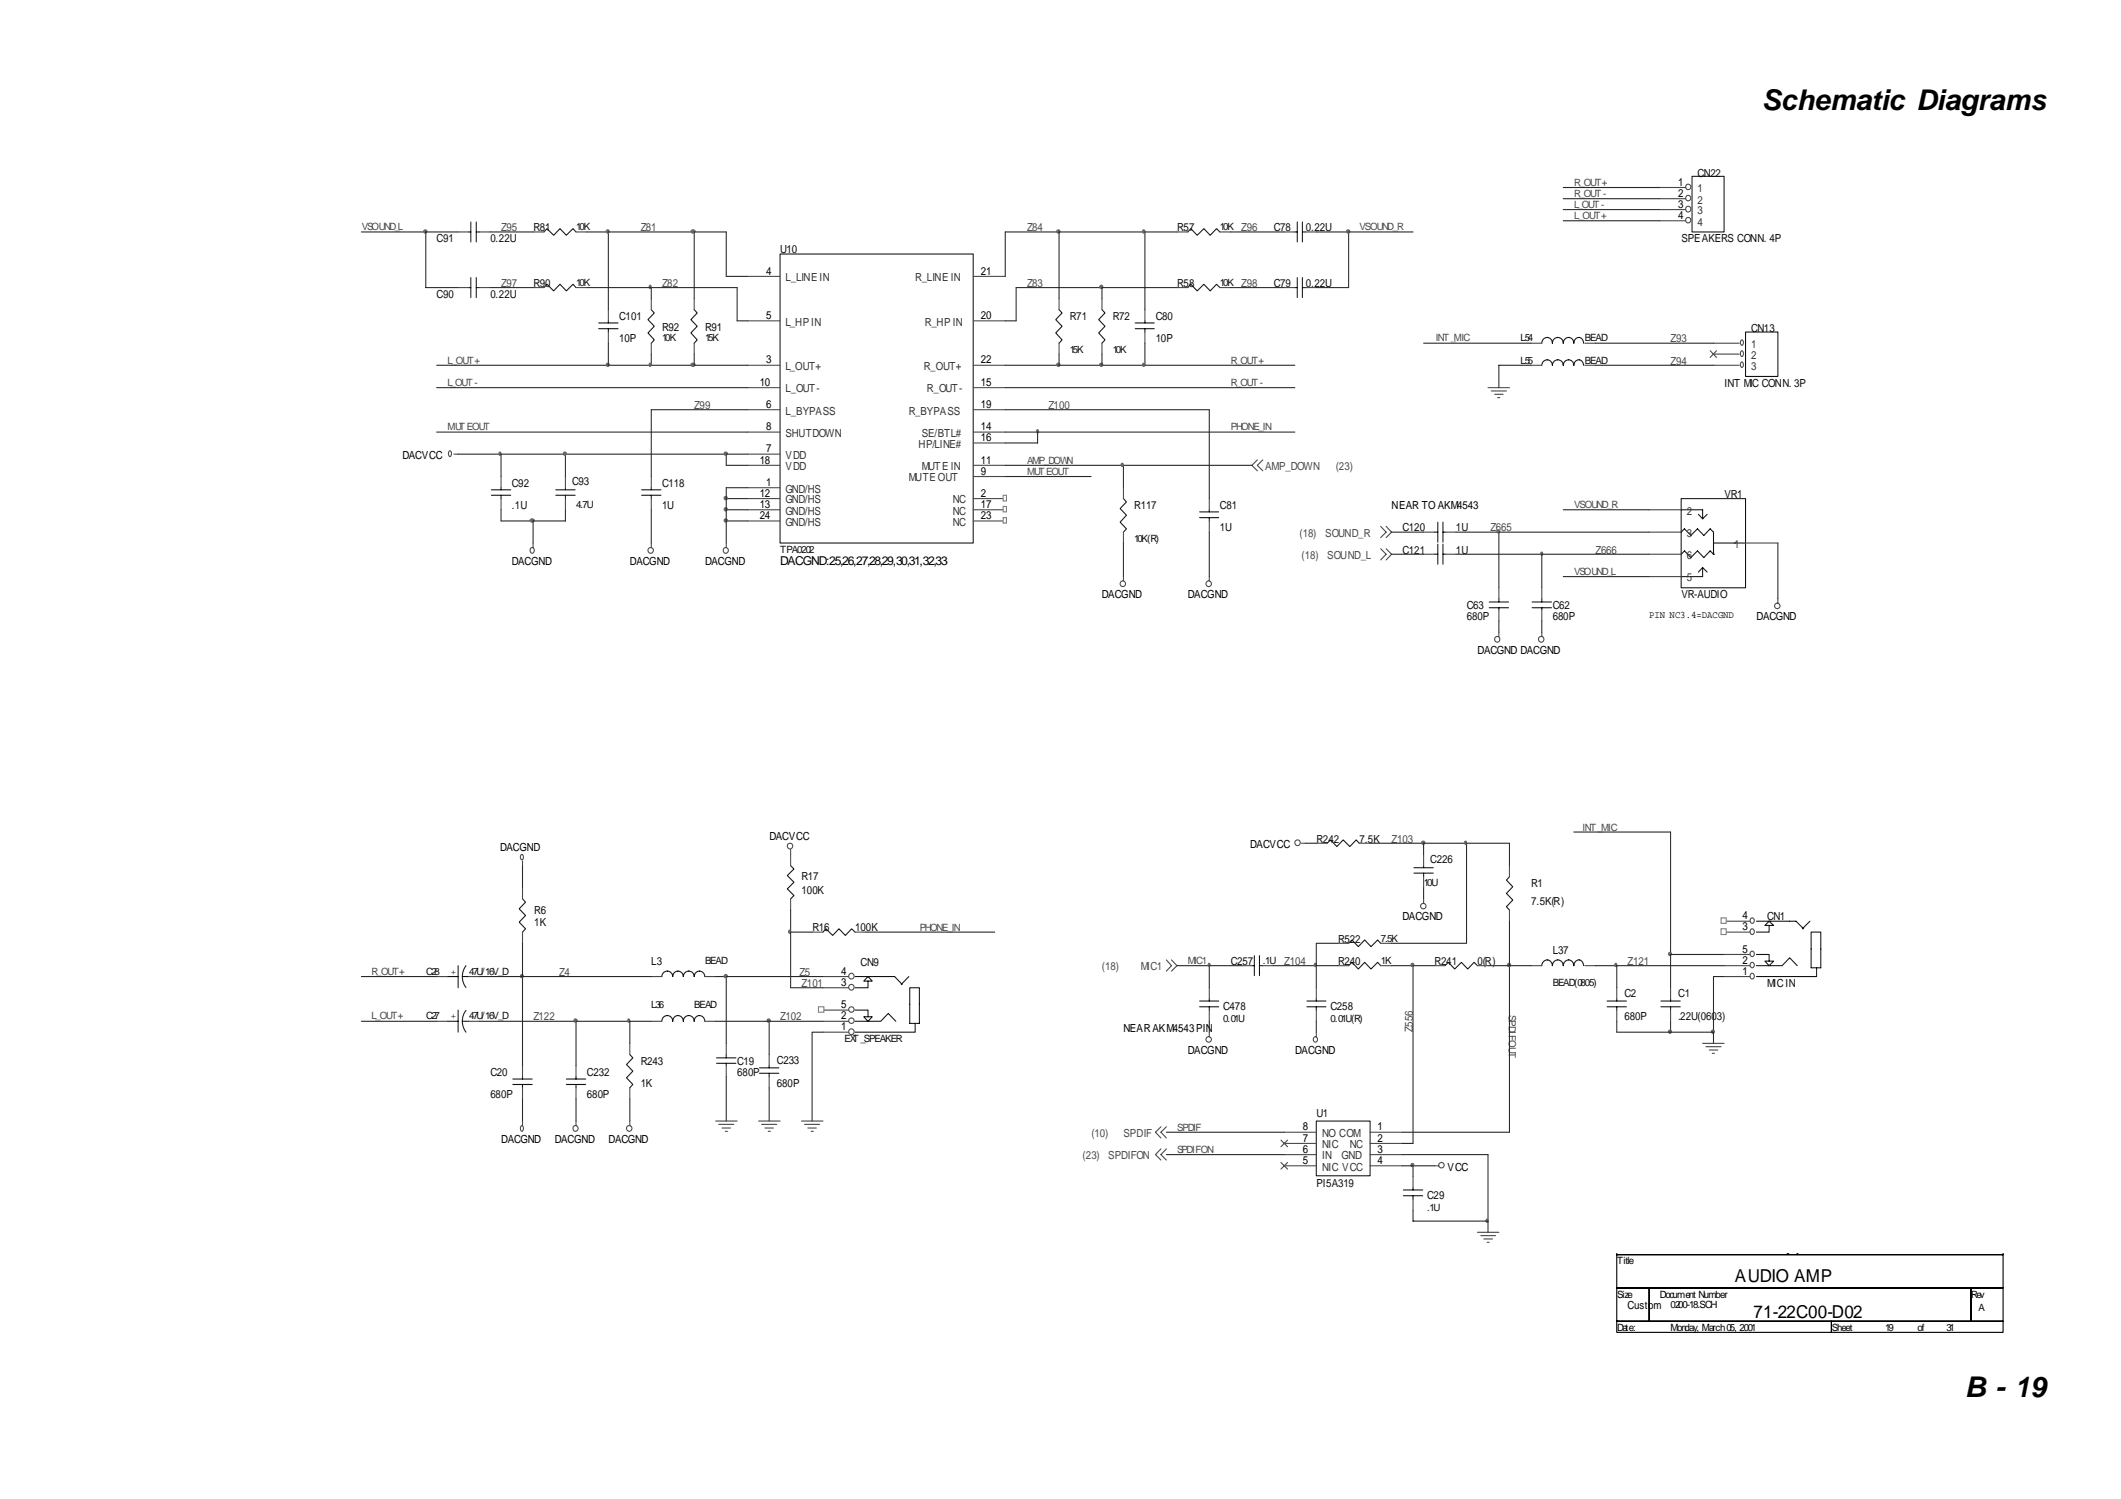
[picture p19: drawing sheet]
<svg xmlns="http://www.w3.org/2000/svg" width="297mm" height="210mm" viewBox="0 0 297 210" stroke-linecap="round" stroke-linejoin="round" font-family="sans-serif">
<defs><g id="words">
<g font-size="4">
<text x="246.7" y="15.4">Schematic Diagrams</text>
<text x="275.2" y="195.6">B - 19</text>
</g>
<g font-size="2.5">
<text x="240" y="175.1">ÂÅ¤Ñ¹q¸£</text>
<text x="243" y="179.5">AUDIO AMP</text>
<text x="245.6" y="184.5">71-22C00-D02</text>
</g>
<text font-size="1.7" x="109.2" y="79.2">DACGND:25,26,27,28,29,30,31,32,33</text>
<g font-size="1.6">
<text x="235" y="26">1</text>
<text x="235" y="27.6">2</text>
<text x="235" y="29.1">3</text>
<text x="235" y="30.7">4</text>
<text x="107.3" y="38.4">4</text>
<text x="137.4" y="38.4">21</text>
<text x="107.3" y="44.7">5</text>
<text x="137.4" y="44.7">20</text>
<text x="107.3" y="50.9">3</text>
<text x="137.4" y="50.9">22</text>
<text x="106.4" y="54">10</text>
<text x="107.3" y="57.1">6</text>
<text x="137.4" y="57.1">19</text>
<text x="137.4" y="54">15</text>
<text x="56.4" y="64.3">DACVCC</text>
<text x="106.4" y="64.9">18</text>
<text x="107.3" y="63.3">7</text>
<text x="107.3" y="60.2">8</text>
<text x="137.4" y="64.9">11</text>
<text x="137.4" y="60.2">14</text>
<text x="137.4" y="61.8">16</text>
<text x="106.4" y="69.6">12</text>
<text x="106.4" y="71.1">13</text>
<text x="107.3" y="68">1</text>
<text x="137.4" y="69.6">2</text>
<text x="137.4" y="71.1">17</text>
<text x="137.4" y="66.5">9</text>
<text x="194.9" y="71.3">NEAR TO AKM4543</text>
<text x="106.4" y="72.7">24</text>
<text x="137.4" y="72.7">23</text>
<text x="71.7" y="79.1">DACGND</text>
<text x="88.2" y="79.1">DACGND</text>
<text x="98.7" y="79.1">DACGND</text>
<text x="154.3" y="83.7">DACGND</text>
<text x="166.4" y="83.7">DACGND</text>
<text x="246" y="86.9">DACGND</text>
<text x="206.9" y="91.5">DACGND DACGND</text>
<text x="70" y="119.2">DACGND</text>
<text x="107.8" y="117.7">DACVCC</text>
<text x="175.1" y="118.8">DACVCC</text>
<text x="196.4" y="128.9">DACGND</text>
<text x="244" y="130.3">3</text>
<text x="244" y="128.7">4</text>
<text x="117.8" y="136.5">4</text>
<text x="244" y="135">2</text>
<text x="244" y="133.4">5</text>
<text x="244" y="136.5">1</text>
<text x="117.8" y="142.8">2</text>
<text x="117.8" y="141.2">5</text>
<text x="117.8" y="138.1">3</text>
<text x="117.8" y="144.3">1</text>
<text x="157.3" y="144.4">NEAR AKM4543 PIN</text>
<text x="166.4" y="147.6">DACGND</text>
<text x="181.4" y="147.6">DACGND</text>
<text x="70.2" y="160">DACGND</text>
<text x="77.7" y="160">DACGND</text>
<text x="85.2" y="160">DACGND</text>
<text x="182.4" y="161.4">6</text>
<text x="182.4" y="159.9">7</text>
<text x="182.4" y="158.3">8</text>
<text x="192.9" y="158.3">1</text>
<text x="192.9" y="159.9">2</text>
<text x="192.9" y="161.4">3</text>
<text x="182.4" y="163">5</text>
<text x="192.9" y="163">4</text>
<text x="202.7" y="163.9">VCC</text>
<text x="227.9" y="183.4">Custom</text>
</g>
<g font-size="1.6" fill="#0d0d0d">
<text x="237.7" y="24.7">CN22</text>
<text x="61.2" y="33.9">C91</text>
<text x="68.7" y="33.9">0.22U</text>
<text x="74.7" y="32.4">R81</text>
<text x="109.2" y="35.5">U10</text>
<text x="164.9" y="32.4">R57</text>
<text x="178.4" y="32.4">C78</text>
<text x="182.9" y="32.4">0.22U</text>
<text x="235.5" y="33.9">SPEAKERS CONN. 4P</text>
<text x="61.2" y="41.7">C90</text>
<text x="68.7" y="41.7">0.22U</text>
<text x="74.7" y="40.1">R90</text>
<text x="164.9" y="40.1">R58</text>
<text x="178.4" y="40.1">C79</text>
<text x="182.9" y="40.1">0.22U</text>
<text x="86.7" y="44.8">C101</text>
<text x="86.7" y="47.9">10P</text>
<text x="92.7" y="46.4">R92</text>
<text x="98.7" y="46.4">R91</text>
<text x="149.8" y="44.8">R71</text>
<text x="155.9" y="44.8">R72</text>
<text x="161.9" y="44.8">C80</text>
<text x="161.9" y="47.9">10P</text>
<text x="245.3" y="46.5">CN13</text>
<text x="241.5" y="54.2">INT MIC CONN. 3P</text>
<text x="71.7" y="68.2">C92</text>
<text x="71.7" y="71.3">.1U</text>
<text x="80.1" y="67.9">C93</text>
<text x="92.7" y="68.2">C118</text>
<text x="92.7" y="71.3">1U</text>
<text x="158.9" y="71.3">R117</text>
<text x="170.8" y="71.3">C81</text>
<text x="241.5" y="69.7">VR1</text>
<text x="170.8" y="74.4">1U</text>
<text x="196.4" y="74.4">C120</text>
<text x="196.4" y="77.5">C121</text>
<text x="203.9" y="74.4">1U</text>
<text x="203.9" y="77.5">1U</text>
<text x="235.5" y="83.7">VR-AUDIO</text>
<text x="205.4" y="85.3">C63</text>
<text x="205.4" y="86.9">680P</text>
<text x="217.4" y="85.3">C62</text>
<text x="217.4" y="86.9">680P</text>
<text x="184.4" y="118">R242</text>
<text x="190.4" y="118">7.5K</text>
<text x="112.2" y="123.3">R17</text>
<text x="112.2" y="125.1">100K</text>
<text x="200.3" y="120.8">C226</text>
<text x="214.4" y="124.2">R1</text>
<text x="74.8" y="127.9">R6</text>
<text x="74.8" y="129.7">1K</text>
<text x="113.8" y="130.4">R16</text>
<text x="119.8" y="130.4">100K</text>
<text x="214.4" y="126.7">7.5K(R)</text>
<text x="247.5" y="128.9">CN1</text>
<text x="91.2" y="135.1">L3</text>
<text x="120.5" y="135.3">CN9</text>
<text x="172.4" y="135.1">C257</text>
<text x="187.4" y="135.1">R240</text>
<text x="187.4" y="132">R522</text>
<text x="200.9" y="135.1">R241</text>
<text x="206.9" y="135.1">0(R)</text>
<text x="217.4" y="133.6">L37</text>
<text x="171.3" y="141.5">C478</text>
<text x="186.3" y="141.5">C258</text>
<text x="227.5" y="139.6">C2</text>
<text x="227.5" y="142.9">680P</text>
<text x="235" y="139.6">C1</text>
<text x="235" y="142.9">.22U(0603)</text>
<text x="247.5" y="138.2">MIC IN</text>
<text x="89.7" y="149.1">R243</text>
<text x="103.2" y="149.1">C19</text>
<text x="108.8" y="149">C233</text>
<text x="68.7" y="150.7">C20</text>
<text x="68.7" y="153.8">680P</text>
<text x="82.2" y="150.7">C232</text>
<text x="82.2" y="153.8">680P</text>
<text x="89.7" y="152.2">1K</text>
<text x="103.2" y="150.7">680P</text>
<text x="108.8" y="152.2">680P</text>
<text x="184.4" y="156.4">U1</text>
<text x="184.4" y="166.3">PI5A319</text>
<text x="199.9" y="167.9">C29</text>
</g>
<g font-size="1.6" fill="#343434">
<text x="237.7" y="26.9">1</text>
<text x="237.7" y="28.5">2</text>
<text x="237.7" y="30">3</text>
<text x="237.7" y="31.6">4</text>
<text x="110" y="39.4">L_LINE IN</text>
<text x="128.2" y="39.4">R_LINE IN</text>
<text x="110" y="45.6">L_HP IN</text>
<text x="129.5" y="45.6">R_HP IN</text>
<text x="110" y="51.8">L_OUT+</text>
<text x="129.4" y="51.8">R_OUT+</text>
<text x="245.3" y="48.7">1</text>
<text x="245.3" y="50.3">2</text>
<text x="245.3" y="51.8">3</text>
<text x="110" y="58">L_BYPASS</text>
<text x="110" y="55">L_OUT-</text>
<text x="127.3" y="58">R_BYPASS</text>
<text x="129.8" y="55">R_OUT-</text>
<text x="110" y="64.3">VDD</text>
<text x="110" y="65.8">VDD</text>
<text x="110" y="61.2">SHUTDOWN</text>
<text x="128.6" y="62.7">HP/LINE#</text>
<text x="129.1" y="65.8">MUTE IN</text>
<text x="129.1" y="61.2">SE/BTL#</text>
<text x="110" y="69">GND/HS</text>
<text x="110" y="70.5">GND/HS</text>
<text x="127.3" y="67.4">MUTE OUT</text>
<text x="133.5" y="70.5">NC</text>
<text x="110" y="72.1">GND/HS</text>
<text x="110" y="73.6">GND/HS</text>
<text x="133.5" y="72.1">NC</text>
<text x="133.5" y="73.6">NC</text>
<text x="236.2" y="75.2">3</text>
<text x="236.2" y="72.1">2</text>
<text x="242.8" y="76.8">1</text>
<text x="236.2" y="81.4">5</text>
<text x="236.2" y="78.3">6</text>
<text x="185.1" y="160.8">NIC</text>
<text x="185.1" y="159.2">NO COM</text>
<text x="189" y="160.8">NC</text>
<text x="185.1" y="163.9">NIC VCC</text>
<text x="185.1" y="162.4">IN</text>
<text x="187.9" y="162.4">GND</text>
</g>
<g font-size="1.6" fill="#4a4a4a">
<text x="70.2" y="32.4">Z95</text>
<text x="89.7" y="32.4">Z81</text>
<text x="143.8" y="32.4">Z84</text>
<text x="70.2" y="40.1">Z97</text>
<text x="92.7" y="40.1">Z82</text>
<text x="143.8" y="40.1">Z83</text>
<text x="234" y="47.9">Z93</text>
<text x="234" y="51.1">Z94</text>
<text x="97.2" y="57.3">Z99</text>
<text x="146.8" y="57.3">Z100</text>
<text x="177.2" y="65.8">AMP_DOWN</text>
<text x="187.1" y="65.8">(23)</text>
<text x="182" y="75.2">(18)</text>
<text x="185.6" y="75.2">SOUND_R</text>
<text x="208.7" y="74.4">Z665</text>
<text x="223.5" y="77.5">Z666</text>
<text x="182.3" y="78.3">(18)</text>
<text x="185.9" y="78.3">SOUND_L</text>
<text x="194.9" y="118">Z103</text>
<text x="78.3" y="136.7">Z4</text>
<text x="112" y="136.7">Z5</text>
<text x="154.3" y="135.9">(18)</text>
<text x="159.7" y="135.9">MIC1</text>
<text x="179.9" y="135.1">Z104</text>
<text x="227.9" y="135.1">Z121</text>
<text x="74.7" y="142.9">Z122</text>
<text x="109.2" y="142.9">Z102</text>
<text x="112.2" y="138.2">Z101</text>
<text x="197.8" y="144.6" transform="rotate(-90 197.8 144.6)">Z556</text>
<text x="152.8" y="159.2">(10)</text>
<text x="157.3" y="159.2">SPDIF</text>
<text x="151.6" y="162.4">(23)</text>
<text x="155.2" y="162.4">SPDIFON</text>
</g>
<g font-size="1.4" fill="#4a4a4a">
<text x="220.5" y="29.1">L_OUT-</text>
<text x="220.5" y="27.6">R_OUT-</text>
<text x="220.5" y="26">R_OUT+</text>
<text x="50.7" y="32.3">VSOUND_L</text>
<text x="190.4" y="32.3">VSOUND_R</text>
<text x="220.5" y="30.7">L_OUT+</text>
<text x="201.1" y="47.8">INT_MIC</text>
<text x="62.7" y="50.9">L_OUT+</text>
<text x="172.4" y="50.9">R_OUT+</text>
<text x="62.7" y="54">L_OUT-</text>
<text x="172.4" y="54">R_OUT-</text>
<text x="62.7" y="60.2">MUTEOUT</text>
<text x="143.8" y="64.9">AMP_DOWN</text>
<text x="172.4" y="60.2">PHONE_IN</text>
<text x="143.8" y="66.5">MUTEOUT</text>
<text x="220.5" y="71.2">VSOUND_R</text>
<text x="220.5" y="80.5">VSOUND_L</text>
<text x="221.6" y="116.3">INT_MIC</text>
<text x="128.8" y="130.3">PHONE_IN</text>
<text x="52" y="136.5">R_OUT+</text>
<text x="166.4" y="135">MIC1</text>
<text x="52" y="142.8">L_OUT+</text>
<text x="211.3" y="142.1" transform="rotate(90 211.3 142.1)">SPDIFOUT</text>
<text x="164.9" y="158.3">SPDIF</text>
<text x="164.9" y="161.5">SPDIFON</text>
</g>
<g font-size="1.4" fill="#0d0d0d">
<text x="80.7" y="32.3">10K</text>
<text x="170.8" y="32.3">10K Z96</text>
<text x="80.7" y="40">10K</text>
<text x="170.8" y="40">10K Z98</text>
<text x="92.7" y="47.8">10K</text>
<text x="98.7" y="47.8">15K</text>
<text x="212.9" y="47.8">L54</text>
<text x="221.9" y="47.8">BEAD</text>
<text x="149.8" y="49.4">15K</text>
<text x="155.9" y="49.4">10K</text>
<text x="212.9" y="50.9">L55</text>
<text x="221.9" y="50.9">BEAD</text>
<text x="80.7" y="71.2">4.7U</text>
<text x="109.2" y="77.4">TPA0202</text>
<text x="158.9" y="75.8">10K(R)</text>
<text x="199.4" y="124.1">10U</text>
<text x="193.4" y="131.9">7.5K</text>
<text x="59.7" y="136.5">C28</text>
<text x="65.7" y="136.5">47U/16V_D</text>
<text x="98.7" y="135">BEAD</text>
<text x="176.8" y="135">.1U</text>
<text x="193.4" y="135">1K</text>
<text x="59.7" y="142.8">C27</text>
<text x="65.7" y="142.8">47U/16V_D</text>
<text x="91.2" y="141.2">L36</text>
<text x="97.2" y="141.2">BEAD</text>
<text x="171.3" y="143.1">0.01U</text>
<text x="186.3" y="143.1">0.01U(R)</text>
<text x="217.4" y="138.1">BEAD(0805)</text>
<text x="118.3" y="145.9">EXT_SPEAKER</text>
<text x="199.9" y="169.6">.1U</text>
</g>
<g font-size="1.4">
<text x="231" y="86.6">PIN NC3.4=DACGND</text>
<text x="226.5" y="177">Title</text>
<text x="226.5" y="181.7">Size</text>
<text x="232.5" y="181.7">Document Number</text>
<text x="234" y="183.2">0200-18.SCH</text>
<text x="276" y="181.7">Rev</text>
<text x="277.1" y="183.6">A</text>
<text x="226.5" y="186.4">Date:</text>
<text x="234" y="186.4">Monday, March 05, 2001</text>
<text x="256.5" y="186.4">Sheet</text>
<text x="264" y="186.4">19</text>
<text x="268.5" y="186.4">of</text>
<text x="272.6" y="186.4">31</text>
</g>
<g font-size="1.4" fill="#1b1b1b">
<text x="63.9" y="136.5" transform="rotate(-90 63.9 136.5)">+</text>
<text x="63.9" y="142.7" transform="rotate(-90 63.9 142.7)">+</text>
</g>
</g></defs>
<path d="M226.4 172.6h54.1v3.1h-54.1zM226.4 175.7h54.1v4.6h-54.1zM226.4 180.3h4.6v4.7h-4.6zM226.4 185h30.1v1.6h-30.1zM231 180.3h45v4.7h-45zM256.5 185h24v1.6h-24zM276 180.3h4.5v4.7h-4.5z" fill="none" stroke="#000" stroke-width=".15"/>
<g fill="none" stroke="#4a4a4a" stroke-width=".15">
<path d="M64.2 32.5h1.4M67.2 32.5h1.4M74.7 32.5h1.5M80.7 32.5h1.5M164.8 32.5h1.6M170.8 32.5h1.5M179.9 32.5h1.4M182.9 32.5h1.4M64.2 40.3h1.4M67.2 40.3h1.4M74.7 40.3h1.5M80.7 40.3h1.5"/>
<path d="M85.2 43.4v1.5M85.2 46.5v1.6M91.2 41.8v1.6M91.2 48.1v1.5M97.2 41.8v1.6M97.2 48.1v1.5M148.3 41.8v1.6M148.3 48.1v1.5M154.3 41.8v1.6M154.3 48.1v1.5M160.3 43.4v1.5M160.3 46.5v1.6"/>
<path d="M164.8 40.3h1.6M170.8 40.3h1.5M179.9 40.3h1.4M182.9 40.3h1.4M208.4 54.3h3M208.9 54.7h2.1M209.3 55.2h1.2M209.7 55.7h.3M62.9 63.2l.1-.1a.49 .49 0 0 1 0 .8 .51 .51 0 0 1-.1-.7zM63.6 63.6h.6M70.2 66.7v1.6M70.2 69.8v1.6"/>
<path d="M74.4 76.7a.36 .36 0 0 1 .4 .4 .36 .36 0 0 1-.4 .3 .48 .48 0 0 1 0-.7zM74.7 76v.7M79.2 66.7v1.6M79.2 69.8v1.6M91.2 66.7v1.6M91.2 69.8v1.6M91.2 76v.7M101.7 76v.7M157.3 68.3v1.5M157.3 74.5v1.5M169.4 69.8v1.6M169.4 73v1.5"/>
<path d="M176.1 64.4l-.8 .8 .8 .7M176.8 64.4l-.7 .8 .7 .7M193.4 73.7l.7 .8-.7 .8M193.4 76.8l.7 .8-.7 .8M194.1 73.7l.8 .8-.8 .8M194.1 76.8l.8 .8-.8 .8M157.3 80.7v.6M169.4 80.7v.6M209.9 88.5v.6M215.9 88.5v.6M249 83.8v.7M73 119.7l.1-.1a.45 .45 0 0 1 0 .8 .45 .45 0 0 1-.1-.7z"/>
<path d="M110.7 119v.6M182.3 118.1h.6M73.2 120.6v.6M163.3 134.4l.8 .8-.8 .8M164.1 134.4l.7 .8-.7 .8M173.8 135.2h1.5M176.8 135.2h1.5M184.3 138.3v1.6M187.3 135.2h1.6M193.4 135.2h1.5M199.4 125.9v.6M226.4 138.3v1.6"/>
<path d="M73 157.7l.1-.1a.49 .49 0 0 1 0 .8 .51 .51 0 0 1-.1-.7zM73.2 157v.6M80.7 157v.6M88.2 157v.6M100.2 157h3M100.6 157.4h2.2M101.1 158h1.2M101.6 158.4h.3M106.2 157h3M106.7 157.4h2.1M107.1 158h1.2M107.6 158.4h.3"/>
<path d="M112.2 157h3.1M112.7 157.4h2.1M113.1 158h1.2M113.6 158.4h.3M162.6 157.8l-.8 .7 .8 .9M163.3 157.8l-.7 .7 .7 .9M169.4 144.5v.7M184.1 145.2a.35 .35 0 0 1 .4 .4 .35 .35 0 0 1-.4 .3 .45 .45 0 0 1 0-.7zM184.3 141.4v1.6M184.3 144.5v.7M226.4 141.4v1.6M238.4 146.1h3.1"/>
<path d="M238.9 146.6h2.1M239.4 147h1.2M239.8 147.5h.3M162.6 160.9l-.8 .8 .8 .7M163.3 160.9l-.7 .8 .7 .7M200.9 163.2h.6M206.9 172.6h3M207.4 173h2M207.8 173.5h1.2M208.3 174h.3"/>
<circle cx="91.1" cy="77.1" r=".39"/>
<circle cx="101.6" cy="77.1" r=".39"/>
<circle cx="157.2" cy="81.7" r=".39"/>
<circle cx="169.3" cy="81.7" r=".39"/>
<circle cx="209.7" cy="89.5" r=".38"/>
<circle cx="215.8" cy="89.5" r=".39"/>
<circle cx="248.9" cy="84.8" r=".38"/>
<circle cx="110.6" cy="118.5" r=".39"/>
<circle cx="181.7" cy="118" r=".39"/>
<circle cx="199.3" cy="126.9" r=".38"/>
<circle cx="80.6" cy="158" r=".39"/>
<circle cx="88.1" cy="158" r=".39"/>
<circle cx="169.3" cy="145.6" r=".38"/>
<circle cx="201.9" cy="163.2" r=".38"/>
</g>
<g fill="none" stroke="#1b1b1b" stroke-width=".15">
<path d="M65.6 32.5h.3M65.9 31.1v2.8M65.9 38.9v2.8M66.7 32.5h.5M66.7 31.1v2.8M66.7 38.9v2.8M76.2 32.5l.4-.5 .9 .9 .9-.9 .9 .9 .9-.9 .5 .5M166.4 32.5l.4-.5 .9 .9 .9-.9 .9 .9 .9-.9 .4 .5M181.3 32.5h.4M181.7 31.1v2.8M181.7 38.9v2.8M182.4 32.5h.5"/>
<path d="M182.4 31.1v2.8M182.4 38.9v2.8M65.6 40.3h.3M66.7 40.3h.5M76.2 40.3l.4-.5 .9 .9 .9-.9 .9 .9 .9-.9 .5 .5M83.8 46h2.8M83.8 45.2h2.8M85.2 44.9v.3M85.2 46v.5M91.2 43.4l.4 .4-.9 1 .9 .9-.9 .9 .9 1-.4 .5M97.2 43.4l.4 .4-.8 1 .8 .9-.8 .9 .8 1-.4 .5M148.3 43.4l.4 .4-.8 1 .8 .9-.8 .9 .8 1-.4 .5"/>
<path d="M154.3 43.4l.5 .4-.9 1 .9 .9-.9 .9 .9 1-.5 .5M159 46h2.7M159 45.2h2.7M160.3 44.9v.3M160.3 46v.5M166.4 40.3l.4-.5 .9 .9 .9-.9 .9 .9 .9-.9 .4 .5M181.3 40.3h.4M182.4 40.3h.5M68.8 69.4h2.7M68.8 68.6h2.7M70.2 68.3v.3M70.2 69.4v.4"/>
<path d="M77.8 69.4h2.7M77.8 68.6h2.7M79.2 68.3v.3M79.2 69.4v.4M89.9 69.4h2.7M89.9 68.6h2.7M91.2 68.3v.3M91.2 69.4v.4M157.3 69.8l.5 .5-.9 .9 .9 .9-.9 1 .9 1-.5 .4M168 72.5h2.7M168 71.7h2.7M169.4 71.4v.3"/>
<path d="M169.4 72.5v.5M175.3 135.2h.4M175.7 133.8v2.8M176.4 135.2h.4M176.4 133.8v2.8M184.3 139.9v.3M188.9 135.2l.4-.4 .9 .9 .9-.9 .9 .9 .9-.9 .5 .4M226.4 139.9v.3M246 135.2h3.6l1-1.1 1.1 1.1M246 133.7h1.8v.9M246 129h5.5l1.1 1.1M247.2 129.6l.6-.6 .6 .6z"/>
<path d="M247.2 134.6h1.2l-.6 .6zM247.8 129.6v.9h-1.8M253.5 129l-1.1 1.1M253.6 130.5h1.4v5h-1.4zM254.4 135.5v1.2h-8.4M183 141h2.7M183 140.2h2.7M184.3 141v.4M225.1 141h2.7M225.1 140.2h2.7M226.4 141v.4"/>
</g>
<path d="M245.2 134.8a.35 .35 0 0 1 .5 .3 .35 .35 0 0 1-.5 .4 .45 .45 0 0 1 0-.7z" fill-rule="evenodd" fill="#fff" stroke="#4a4a4a" stroke-width=".15"/>
<path d="M241.5 135.2h3.6" fill="none" stroke="#4a4a4a" stroke-width=".15"/>
<path d="M245.2 133.2a.35 .35 0 0 1 .5 .4 .35 .35 0 0 1-.5 .3 .45 .45 0 0 1 0-.7z" fill-rule="evenodd" fill="#fff" stroke="#4a4a4a" stroke-width=".15"/>
<path d="M241.5 133.7h3.6" fill="none" stroke="#4a4a4a" stroke-width=".15"/>
<path d="M245.2 130.1h.2a.38 .38 0 0 1 .3 .4 .38 .38 0 0 1-.5 .3 .5 .5 0 0 1 0-.7z" fill-rule="evenodd" fill="#fff" stroke="#4a4a4a" stroke-width=".15"/>
<path d="M241.5 130.5h3.6" fill="none" stroke="#4a4a4a" stroke-width=".15"/>
<path d="M245.2 128.6a.35 .35 0 0 1 .5 .3 .35 .35 0 0 1-.5 .3 .45 .45 0 0 1 0-.6z" fill-rule="evenodd" fill="#fff" stroke="#4a4a4a" stroke-width=".15"/>
<path d="M241.5 129h3.6" fill="none" stroke="#4a4a4a" stroke-width=".15"/>
<path d="M245.2 136.3a.36 .36 0 0 1 .5 .4 .36 .36 0 0 1-.5 .3 .48 .48 0 0 1 0-.7z" fill-rule="evenodd" fill="#fff" stroke="#4a4a4a" stroke-width=".15"/>
<path d="M241.5 136.7h3.6" fill="none" stroke="#4a4a4a" stroke-width=".15"/>
<g fill="#fff" stroke="#808080" stroke-width=".15">
<path d="M241 130.1h.7v.8h-.7z" fill-rule="evenodd"/>
<path d="M241 128.5h.7v.8h-.7z" fill-rule="evenodd"/>
</g>
<path d="M237 24.7h4.5v7.8h-4.5z" fill="none" stroke="#1b1b1b" stroke-width=".15"/>
<circle cx="236.4" cy="26.2" r=".38" fill="#fff" stroke="#4a4a4a" stroke-width=".15"/>
<path d="M232.4 26.3h3.7" fill="none" stroke="#4a4a4a" stroke-width=".15"/>
<circle cx="236.4" cy="27.7" r=".38" fill="#fff" stroke="#4a4a4a" stroke-width=".15"/>
<path d="M232.4 27.8h3.7" fill="none" stroke="#4a4a4a" stroke-width=".15"/>
<circle cx="236.4" cy="29.3" r=".39" fill="#fff" stroke="#4a4a4a" stroke-width=".15"/>
<path d="M232.4 29.3h3.7" fill="none" stroke="#4a4a4a" stroke-width=".15"/>
<circle cx="236.4" cy="30.8" r=".38" fill="#fff" stroke="#4a4a4a" stroke-width=".15"/>
<path d="M232.4 30.9h3.7" fill="none" stroke="#4a4a4a" stroke-width=".15"/>
<path d="M244.5 46.5h4.5v6.2h-4.5z" fill="none" stroke="#1b1b1b" stroke-width=".15"/>
<path d="M243.8 47.6h.1a.45 .45 0 0 1 0 .8 .45 .45 0 0 1-.1-.8z" fill-rule="evenodd" fill="#fff" stroke="#4a4a4a" stroke-width=".15"/>
<path d="M240 48.1h3.6" fill="none" stroke="#4a4a4a" stroke-width=".15"/>
<path d="M243.8 49.2l.1-.1a.49 .49 0 0 1 0 .8 .49 .49 0 0 1-.1-.7z" fill-rule="evenodd" fill="#fff" stroke="#4a4a4a" stroke-width=".15"/>
<path d="M240 49.6h3.6" fill="none" stroke="#4a4a4a" stroke-width=".15"/>
<path d="M243.8 50.7h.1a.45 .45 0 0 1 0 .7 .45 .45 0 0 1-.1-.7z" fill-rule="evenodd" fill="#fff" stroke="#4a4a4a" stroke-width=".15"/>
<g fill="none" stroke="#4a4a4a" stroke-width=".15">
<path d="M104.7 38.7h4.5M136.3 38.7h4.5M104.7 51.1h4.5M104.7 57.4h4.5M104.7 54.3h4.5M104.7 44.9h4.5M136.3 51.1h4.5M136.3 57.4h4.5M136.3 54.3h4.5M136.3 44.9h4.5M214.4 51.1h1.5M214.4 48.1h1.5"/>
<path d="M221.9 51.1h1.5M221.9 48.1h1.5M240 51.1h3.6M104.7 68.3h4.5M104.7 69.8h4.5M104.7 71.4h4.5M104.7 73h4.5M104.7 63.6h4.5M104.7 65.2h4.5M104.7 60.5h4.5M136.3 69.8h4.5M136.3 71.4h4.5"/>
<path d="M136.3 73h4.5M136.3 65.2h4.5M136.3 66.7h4.5M136.3 60.5h4.5M136.3 62h4.5M184.3 118.1h1.6M190.4 118.1h1.5M199.4 119.6v1.6M199.4 122.8v1.5M200.9 135.2h1.5M206.9 135.2h1.5M214.4 135.2h1.5"/>
<path d="M221.9 135.2h1.5M234 138.3v1.6M179.9 158.5h4.4M191.9 158.5h4.5M234 141.4v1.6M179.9 160.1h4.4M179.9 161.7h4.4M179.9 163.2h4.4M191.9 160.1h4.5M191.9 161.7h4.5M191.9 163.2h4.5M197.9 164.8v1.5"/>
<path d="M197.9 167.9v1.6"/>
</g>
<path d="M239.5 49.1l.9 .9M240.4 49.1l-.9 .9M179.4 159.6l.9 1M180.3 159.6l-.9 1M179.4 162.8l.9 .9M180.3 162.8l-.9 .9" fill="none" stroke="#4b4b4b" stroke-width=".15"/>
<g fill="none" stroke="#1b1b1b" stroke-width=".15">
<path d="M109.2 35.6h27.1v40.4h-27.1zM215.9 51.1a.74 .74 0 0 1 .8-.7 .74 .74 0 0 1 .7 .7 .76 .76 0 0 1 .8-.7 .76 .76 0 0 1 .7 .7 .74 .74 0 0 1 .8-.7 .74 .74 0 0 1 .7 .7 .68 .68 0 0 1 .7-.7 .68 .68 0 0 1 .7 .7M215.9 48.1a.74 .74 0 0 1 .8-.8 .74 .74 0 0 1 .7 .8 .76 .76 0 0 1 .8-.8 .76 .76 0 0 1 .7 .8 .74 .74 0 0 1 .8-.8 .74 .74 0 0 1 .7 .8 .69 .69 0 0 1 .7-.8 .69 .69 0 0 1 .7 .8M185.9 118.1l.4-.5 .9 .9 .9-.9 .9 .9 .9-.9 .5 .5M198 122.3h2.7M198 121.5h2.7M199.4 121.2v.3M199.4 122.3v.5M202.4 135.2l.4-.4 .9 .9 1-.9 .9 .9 .8-.9 .5 .4M215.9 135.2a.74 .74 0 0 1 .8-.8 .74 .74 0 0 1 .7 .8 .76 .76 0 0 1 .8-.8 .76 .76 0 0 1 .7 .8 .74 .74 0 0 1 .8-.8 .74 .74 0 0 1 .7 .8 .69 .69 0 0 1 .7-.8 .69 .69 0 0 1 .7 .8M234 139.9v.3M184.3 157h7.6v7.6h-7.6z"/>
<path d="M232.6 141h2.7M232.6 140.2h2.7M234 141v.4M196.5 167.4h2.7M196.5 166.6h2.7M197.9 166.3v.3M197.9 167.4v.5"/>
</g>
<g fill="#fff" stroke="#808080" stroke-width=".15">
<path d="M140.5 69.4h.5v.8h-.5z" fill-rule="evenodd"/>
<path d="M140.5 70.9h.5v.8h-.5z" fill-rule="evenodd"/>
<path d="M140.5 72.5h.5v.7h-.5z" fill-rule="evenodd"/>
</g>
<g fill="none" stroke="#1b1b1b" stroke-width=".15">
<path d="M200.9 74.5h.5M200.9 77.6h.5M201.4 73.1v2.8M201.4 76.2v2.8M202.1 74.5h.3M202.1 73.1v2.8M202.1 76.2v2.8M202.1 77.6h.3M235.4 69.8h9.1v12.5h-9.1zM235.4 71.4h3v1.3l-.5-.7M235.4 74.5l.5-.4 .9 .9 .9-.9 .9 .9 .9-.9 .5 .4v3.1M235.4 77.6l.5-.5 .9 1 .9-1 .9 1 .9-1 .5 .5"/>
<path d="M238.4 79.5l.7 .6M239.1 72l-.7 .7M240 77.6h.1M240 76h4.5M208.6 84.3h2.7M208.6 85.1h2.7M209.9 83.8v.5M209.9 85.1v.3M214.6 84.3h2.7M214.6 85.1h2.7M215.9 83.8v.5M215.9 85.1v.3"/>
<path d="M237.9 80.1l.5-.6v1.2h-3M62.6 136.7h1.6M64.2 135.2v3.1M64.8 136.7h.8M65.3 135.2a2.54 2.54 0 0 0 0 3.1M92.7 136.7a.76 .76 0 0 1 .8-.7 .76 .76 0 0 1 .7 .7 .74 .74 0 0 1 .8-.7 .74 .74 0 0 1 .7 .7 .76 .76 0 0 1 .8-.7 .76 .76 0 0 1 .7 .7 .74 .74 0 0 1 .8-.7 .74 .74 0 0 1 .7 .7M110.7 121.2l.5 .5-.9 .9 .9 .9-.9 1 .9 .9-.5 .5M115.3 130.5l.4-.4 .9 .9 .9-.9 .9 .9 .9-.9 .4 .4M119.7 136.7h5.6l1 1.1M121.6 136.7l.6 .7h-1.2zM121.6 137.4v.9h-1.9M127.3 136.7l-1.1 1.1"/>
<path d="M127.4 138.3h1.4v5h-1.4zM169.4 139.9v.3M188.9 132.1l.4-.5 .9 1 .9-1 .9 1 .9-1 .5 .5M211.4 122.8l-.4 .4 .9 1-.9 .9 .9 .9-.9 1 .4 .4M62.6 143h1.6M64.2 141.4v3.1M64.8 143h.8M65.3 141.5a2.54 2.54 0 0 0 0 3M71.8 151.9h2.7M71.8 151.1h2.7M73.2 150.8v.3M73.2 151.9v.4"/>
<path d="M79.3 151.9h2.7M79.3 151.1h2.7M80.7 150.8v.3M80.7 151.9v.4M92.7 143a.76 .76 0 0 1 .8-.8 .76 .76 0 0 1 .7 .8 .74 .74 0 0 1 .8-.8 .74 .74 0 0 1 .7 .8 .76 .76 0 0 1 .8-.8 .76 .76 0 0 1 .7 .8 .74 .74 0 0 1 .8-.8 .74 .74 0 0 1 .7 .8M119.7 143h3.6l1.1-1.1 1.1 1.1M119.7 141.4h1.9v1M121 142.4h1.2l-.6 .6zM128.2 143.3v1.2h-8.5M168 141h2.7M168 140.2h2.7M169.4 141v.4"/>
</g>
<g fill="none" stroke="#4a4a4a" stroke-width=".15">
<path d="M199.4 74.5h1.5M199.4 77.6h1.5M202.4 74.5h1.5M202.4 77.6h1.5M231 74.5h4.4M231 77.6h4.4M231 71.4h4.4M244.5 76h4.5M209.9 82.3v1.5M209.9 85.4v1.6M215.9 82.3v1.5M215.9 85.4v1.6"/>
<path d="M231 80.7h4.4M110.7 119.6v1.6M61.2 136.7h1.4M65.6 136.7h1.6M91.2 136.7h1.5M98.7 136.7h1.5M110.7 125.9v1.5M113.7 130.5h1.6M119.7 130.5h1.6M169.4 138.3v1.6M187.3 132.1h1.6M193.4 132.1h1.5"/>
<path d="M211.4 121.2v1.6M211.4 127.4v1.6M61.2 143h1.4M65.6 143h1.6M73.2 149.2v1.6M73.2 152.3v1.6M80.7 149.2v1.6M80.7 152.3v1.6M91.2 143h1.5M98.7 143h1.5M169.4 141.4v1.6"/>
</g>
<circle cx="119.2" cy="142.9" r=".38" fill="#fff" stroke="#4a4a4a" stroke-width=".15"/>
<path d="M115.3 143h3.6" fill="none" stroke="#4a4a4a" stroke-width=".15"/>
<circle cx="119.2" cy="141.4" r=".38" fill="#fff" stroke="#4a4a4a" stroke-width=".15"/>
<path d="M115.3 141.4h3.6" fill="none" stroke="#4a4a4a" stroke-width=".15"/>
<circle cx="119.2" cy="138.2" r=".39" fill="#fff" stroke="#4a4a4a" stroke-width=".15"/>
<path d="M115.3 138.3h3.6" fill="none" stroke="#4a4a4a" stroke-width=".15"/>
<circle cx="119.2" cy="136.7" r=".39" fill="#fff" stroke="#4a4a4a" stroke-width=".15"/>
<path d="M115.3 136.7h3.6" fill="none" stroke="#4a4a4a" stroke-width=".15"/>
<circle cx="119.2" cy="144.5" r=".39" fill="#fff" stroke="#4a4a4a" stroke-width=".15"/>
<path d="M115.3 144.5h3.6" fill="none" stroke="#4a4a4a" stroke-width=".15"/>
<path d="M114.6 141h.8v.7h-.8z" fill-rule="evenodd" fill="#fff" stroke="#808080" stroke-width=".15"/>
<path d="M73.2 125.9l.4 .4-.9 1 .9 .9-.9 .9 .9 1-.4 .4M88.2 147.7l.4 .4-.9 1 .9 .9-.9 .9 .9 1-.4 .4M100.4 148.1h2.7M100.4 148.9h2.7M101.7 147.7v.4M101.7 148.9v.3M106.4 150.3h2.7M106.4 149.5h2.7M107.7 149.2v.3M107.7 150.3v.5" fill="none" stroke="#1b1b1b" stroke-width=".15"/>
<path d="M73.2 124.3v1.6M73.2 130.5v1.6M88.2 146.1v1.6M88.2 152.3v1.6M101.7 146.1v1.6M101.7 149.2v1.6M107.7 147.7v1.5M107.7 150.8v1.5" fill="none" stroke="#4a4a4a" stroke-width=".15"/>
<g fill="none" stroke="#2b2b2b" stroke-width=".15">
<path d="M50.6 32.5h13.6M59.6 32.5v7.8h4.6M68.6 32.5h6.1M82.2 32.5h19.5v6.2h3M85.2 32.5v10.9M97.2 32.5v9.3M148.3 32.5v9.3M160.3 32.5v10.9M164.8 32.5h-24v6.2M172.3 32.5h7.6M184.3 32.5h13.6M188.9 32.5v7.8h-4.6"/>
<path d="M218.9 29.3h13.5M218.9 27.8h13.5M218.9 26.3h13.5M218.9 30.9h13.5M61.2 54.3h43.5M61.2 51.1h36M68.6 40.3h6.1M82.2 40.3h21v4.6h1.5M85.2 48.1v3M91.2 40.3v1.5M91.2 49.6v1.5M97.2 49.6v1.5h7.5"/>
<path d="M104.7 57.4h-13.5v9.3M140.8 54.3h40.5M140.8 57.4h28.6v12.4M140.8 51.1h40.5M148.3 49.6v1.5M154.3 40.3v1.5M154.3 49.6v1.5M160.3 48.1v3M164.8 40.3h-22.5v4.6h-1.5M172.3 40.3h7.6M199.4 48.1h15M214.4 51.1h-4.5v3.2"/>
<path d="M223.4 51.1h16.6M223.4 48.1h16.6M61.2 60.5h43.5M64.2 63.6h40.5M70.2 71.4v1.6h9v-1.6M70.2 63.6v3.1M74.7 73v3M79.2 63.6v3.1M91.2 71.4v4.6M101.7 63.6v1.6h3M101.7 71.4h3M101.7 73h3"/>
<path d="M101.7 69.8h3M104.7 68.3h-3v7.7M140.8 60.5h40.5M140.8 66.7h12M140.8 65.2h34.5M145.3 60.5v1.5h-4.5M157.3 65.2v3.1M157.3 76v4.7M169.4 74.5v6.2M194.9 77.6h4.5M194.9 74.5h4.5M203.9 77.6h12"/>
<path d="M203.9 74.5h27.1M209.9 74.5v7.8M218.9 71.4h12.1M231 77.6h-15.1v4.7M249 76v7.8M209.9 87v1.5M215.9 87v1.5M218.9 80.7h12.1M182.9 118.1h1.4M191.9 118.1h19.5v3.1M199.4 118.1v1.5M205.4 118.1v14h-10.5"/>
<path d="M220.4 116.5h13.6v17.2M50.6 136.7h10.6M67.2 136.7h24M73.2 121.2v3.1M73.2 132.1v17.1M100.2 136.7h15.1M101.7 136.7v9.4M110.7 130.5h3M110.7 127.4v10.9h4.6M121.3 130.5h18M164.8 135.2h9M169.4 135.2v3.1"/>
<path d="M178.3 135.2h9M187.3 132.1h-3v6.2M194.9 135.2h6M197.9 135.2v24.9h-1.5M199.4 124.3v1.6M208.4 135.2h6M211.4 129v29.5h-15M223.4 135.2h18.1M226.4 135.2v3.1M241.5 133.7h-7.5v4.6M241.5 136.7h-1.5v7.8M50.6 143h10.6"/>
<path d="M67.2 143h24M73.2 153.9v3.1M80.7 143v6.2M80.7 153.9v3.1M88.2 143v3.1M88.2 153.9v3.1M100.2 143h15.1M101.7 150.8v6.2M107.7 143v4.7M107.7 152.3v4.7M115.3 144.5h-1.6v12.5M163.3 158.5h16.6"/>
<path d="M169.4 143v1.5M184.3 143v1.5M226.4 143v1.5h7.6M234 144.5h6v1.6M234 143v1.5M163.3 161.7h16.6M196.4 163.2h4.5M196.4 161.7h12v10.9M197.9 163.2v1.6M197.9 169.5v1.5h10.5"/>
</g>
<g fill="#656565" stroke="#656565" stroke-width=".15">
<path d="M148.1 32.2h.3v.4h-.2h-.1l-.1-.2z" fill-rule="evenodd"/>
<path d="M154.1 40l.1-.1 .2 .1v.3h-.3l-.1-.1z" fill-rule="evenodd"/>
<path d="M145.2 60.2h.1h.1v.4h-.1l-.2-.2z" fill-rule="evenodd"/>
<path d="M188.6 32.2h.4v.2v.2h-.2h-.2z" fill-rule="evenodd"/>
<path d="M90.9 40l.1-.1 .2 .3-.2 .2-.1-.1z" fill-rule="evenodd"/>
<path d="M85 32.2h.3v.4h-.2h-.1z" fill-rule="evenodd"/>
<path d="M160.1 32.2h.2v.2l-.1 .2-.2-.2z" fill-rule="evenodd"/>
<path d="M59.4 32.2h.3l.1 .2-.1 .2h-.2h-.1l-.1-.2z" fill-rule="evenodd"/>
<path d="M211.2 135l.2-.1 .1 .1v.3h-.3l-.1-.2z" fill-rule="evenodd"/>
<path d="M184.1 135l.1-.1 .1 .1v.3h-.1l-.2-.2z" fill-rule="evenodd"/>
<path d="M226.2 135l.1-.1 .1 .1v.3h-.1l-.2-.2z" fill-rule="evenodd"/>
<path d="M148.1 50.9h.3v.3l-.2 .1-.1-.1-.1-.1z" fill-rule="evenodd"/>
<path d="M233.7 133.4h.3v.3l-.1 .1-.2-.1z" fill-rule="evenodd"/>
<path d="M85 50.9h.3v.3l-.2 .1-.1-.1z" fill-rule="evenodd"/>
<path d="M160.1 50.9h.2v.2l-.1 .2-.2-.2z" fill-rule="evenodd"/>
<path d="M90.9 50.9h.3v.2l-.2 .2-.1-.1z" fill-rule="evenodd"/>
<path d="M154.1 50.9h.3v.3l-.2 .1-.1-.1-.1-.1z" fill-rule="evenodd"/>
<path d="M101.5 71.1h.3l.1 .2-.1 .2-.2 .1-.1-.1z" fill-rule="evenodd"/>
<path d="M101.5 69.6l.1-.1 .2 .1v.3h-.3z" fill-rule="evenodd"/>
<path d="M239.7 144.3h.3v.3l-.1 .1-.2-.1z" fill-rule="evenodd"/>
<path d="M101.5 63.4h.3l.1 .1-.1 .2-.2 .1-.1-.1z" fill-rule="evenodd"/>
<path d="M69.9 63.4h.2l.1 .1-.2 .3-.1-.1z" fill-rule="evenodd"/>
<path d="M101.5 72.7h.3l.1 .2-.1 .1-.2 .1-.1-.1z" fill-rule="evenodd"/>
<path d="M78.9 63.4h.4v.3l-.2 .1-.2-.1z" fill-rule="evenodd"/>
<path d="M197.7 135l.1-.1 .2 .1v.3h-.3z" fill-rule="evenodd"/>
<path d="M197.7 163l.1-.1 .2 .1v.3h-.3z" fill-rule="evenodd"/>
<path d="M208.1 170.8l.2-.1 .1 .1v.3l-.1 .1-.2-.3z" fill-rule="evenodd"/>
<path d="M157 64.9h.3v.2l-.1 .2-.2-.2z" fill-rule="evenodd"/>
<path d="M233.7 144.3h.3v.3l-.1 .1-.2-.1z" fill-rule="evenodd"/>
<path d="M199.2 117.8h.3v.4h-.2h-.1l-.1-.2z" fill-rule="evenodd"/>
<path d="M215.8 77.4h.2v.3l-.1 .1-.1-.3z" fill-rule="evenodd"/>
<path d="M209.7 74.3l.1-.1 .2 .1v.3h-.3z" fill-rule="evenodd"/>
<path d="M169.3 134.9l.2 .2-.1 .2-.2-.2z" fill-rule="evenodd"/>
<path d="M205.1 117.8h.3v.4h-.1l-.2-.2z" fill-rule="evenodd"/>
<path d="M110.5 130.3l.1-.1 .1 .1v.3l-.1 .1-.2-.2z" fill-rule="evenodd"/>
<path d="M72.9 136.5l.2-.1 .1 .1v.4h-.3z" fill-rule="evenodd"/>
<path d="M80.4 142.8l.2-.1 .2 .1v.1v.2h-.4z" fill-rule="evenodd"/>
<path d="M87.9 142.8l.1-.1 .2 .2-.2 .2h-.1z" fill-rule="evenodd"/>
<path d="M107.5 142.8l.1-.1 .2 .1 .1 .1-.1 .2h-.3z" fill-rule="evenodd"/>
<path d="M101.5 136.5l.1-.1 .2 .1 .1 .2-.1 .2h-.3z" fill-rule="evenodd"/>
<circle cx="97.1" cy="32.4" r=".27"/>
<circle cx="97.1" cy="51.1" r=".27"/>
<circle cx="74.6" cy="72.9" r=".27"/>
</g>
<path d="M224.7 171.9h56.7v3.6h-56.7z" fill-rule="evenodd" fill="#fff"/>
<use href="#words"/>
</svg>
